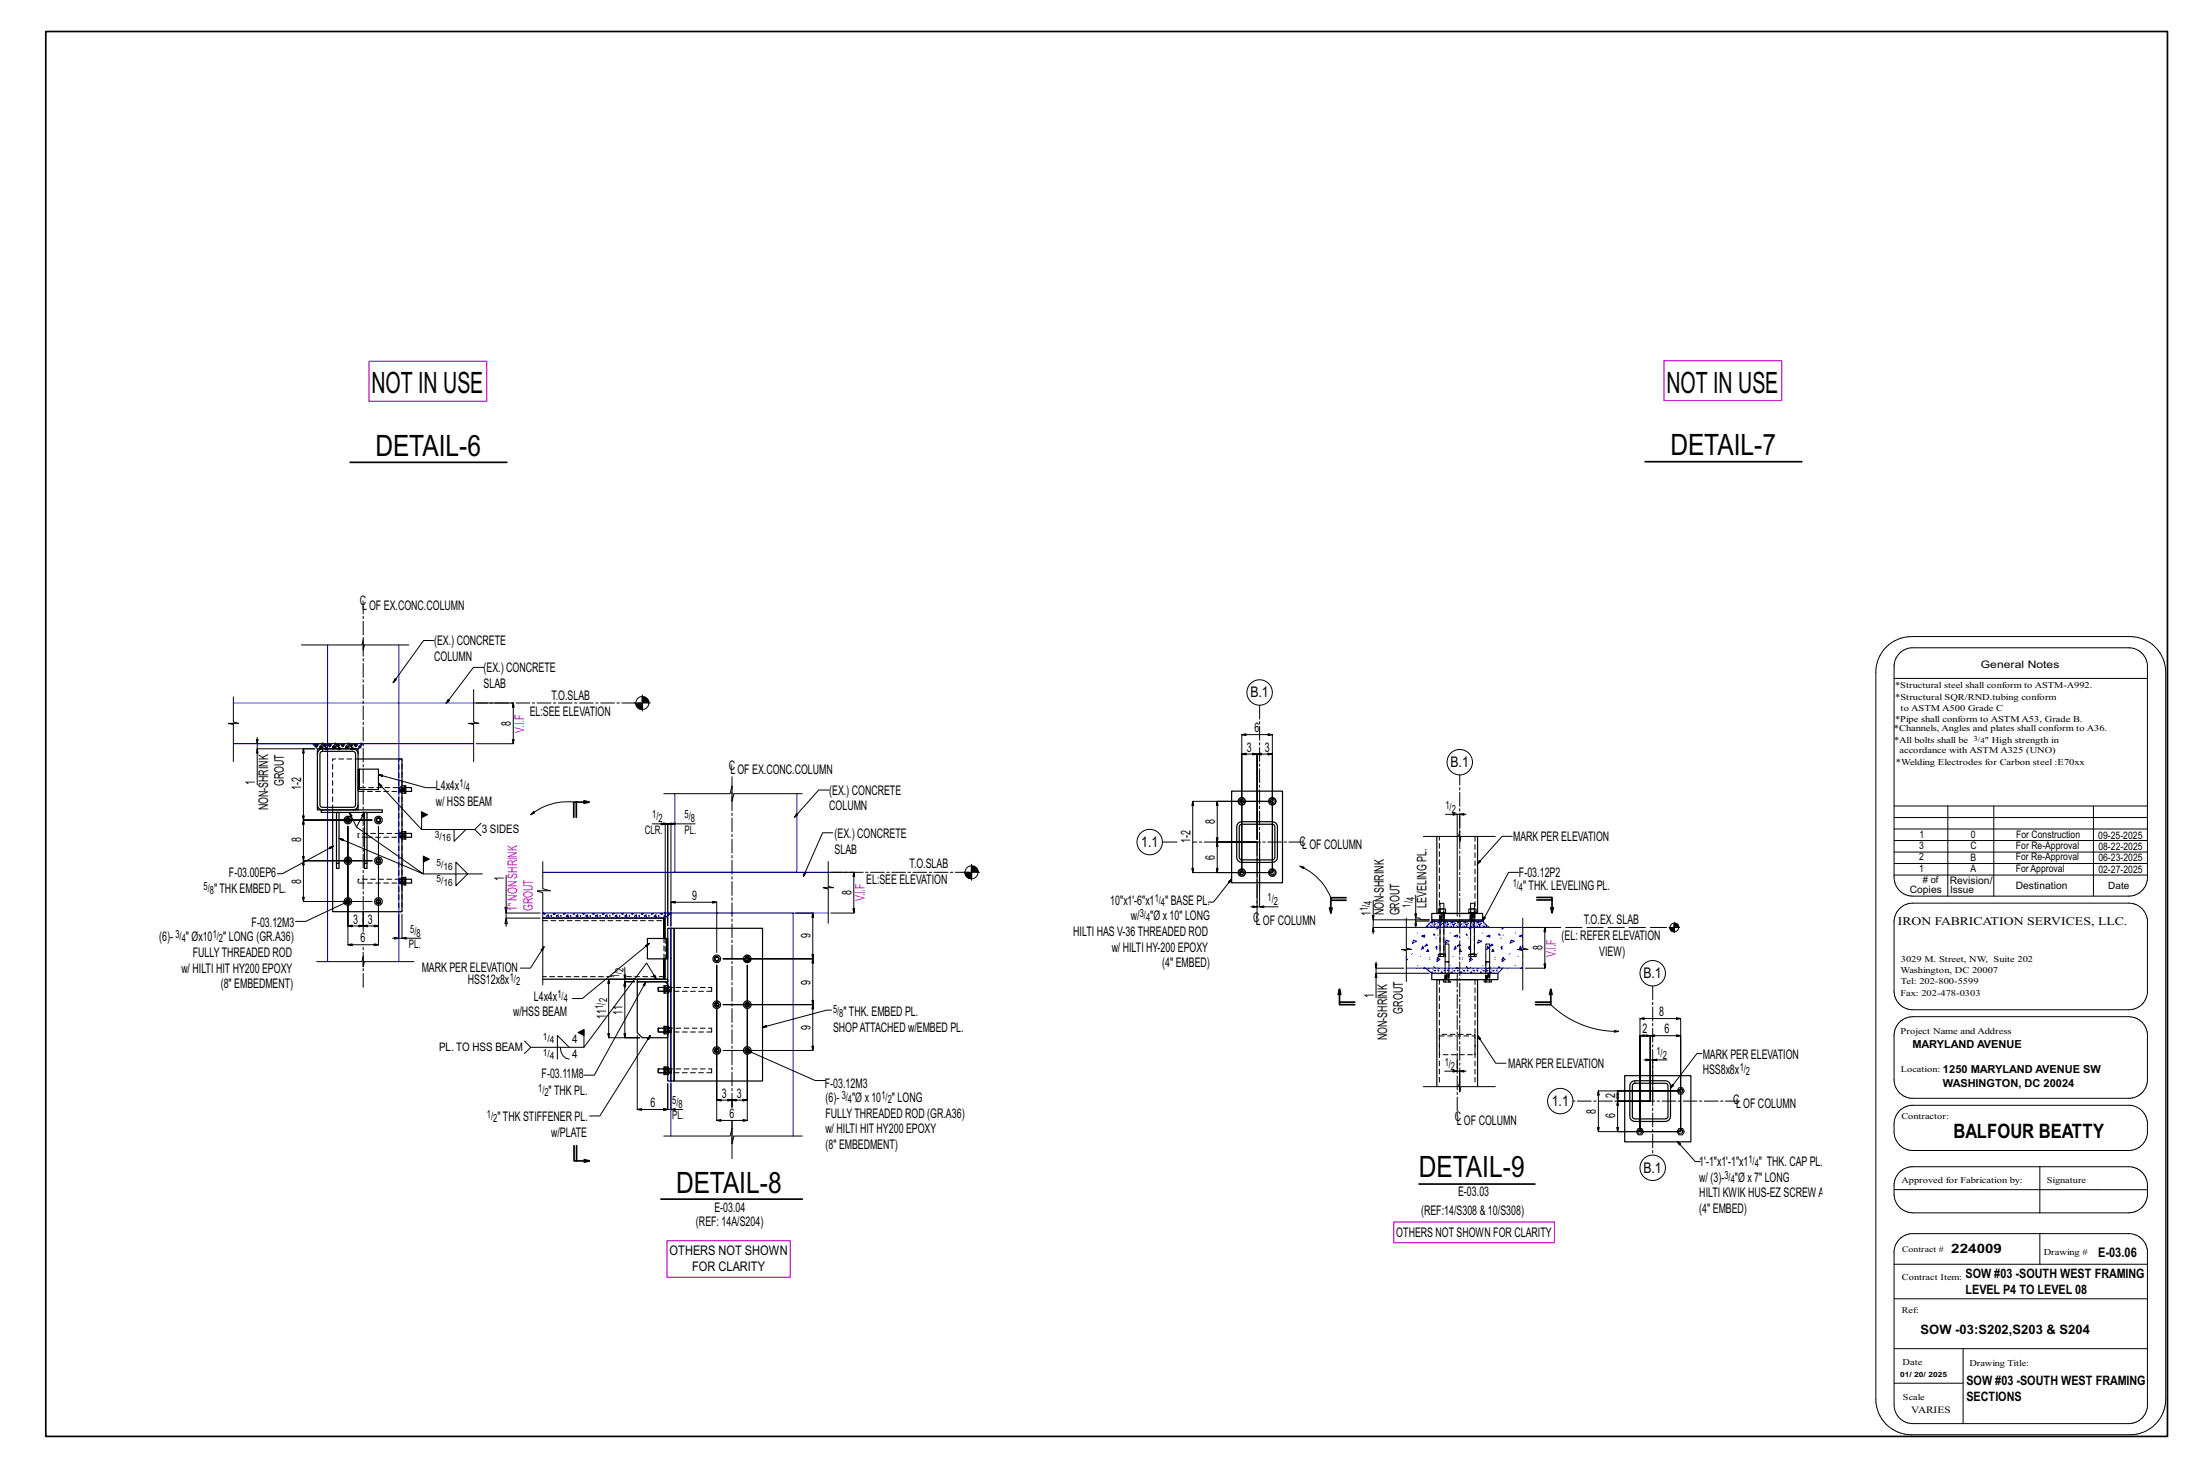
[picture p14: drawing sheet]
<svg xmlns="http://www.w3.org/2000/svg" width="914mm" height="610mm" viewBox="0 0 914 610" stroke-linecap="round" stroke-linejoin="round" font-family="sans-serif">
<defs><g id="words">
<g font-size="12.2">
<text x="154.5" y="163.6">NOT IN USE</text>
<text x="693.3" y="163.3">NOT IN USE</text>
<text x="156.2" y="189.6">DETAIL-6</text>
<text x="694.9" y="189.4">DETAIL-7</text>
<text x="590.3" y="489.3">DETAIL-9</text>
<text x="281.2" y="496">DETAIL-8</text>
</g>
<text font-size="8.3" x="812.7" y="473.4">BALFOUR BEATTY</text>
<g font-size="6.1">
<text x="520.2" y="289.9">B.1</text>
<text x="603.4" y="318.9">B.1</text>
<text x="474.7" y="352.1">1.1</text>
<text x="683.7" y="406.7">B.1</text>
<text x="645.5" y="459.8">1.1</text>
<text x="683.7" y="487.6">B.1</text>
</g>
<g font-size="5.5">
<text x="149.8" y="251.7">C</text>
<text x="150.6" y="253.4">L</text>
<text x="153.5" y="253.4">OF EX.CONC.COLUMN</text>
<text x="180.6" y="268.2">(EX.) CONCRETE</text>
<text x="180.6" y="274.7">COLUMN</text>
<text x="201.2" y="279.5">(EX.) CONCRETE</text>
<text x="201.2" y="286">SLAB</text>
<text x="229.4" y="291.2">T.O.SLAB</text>
<text x="220.4" y="297.8">EL:SEE ELEVATION</text>
<text x="212.5" y="301.8" transform="rotate(-90 212.5 301.8)">8</text>
<text x="521.9" y="304.5">6</text>
<text x="518.8" y="312.6">3</text>
<text x="526.2" y="312.6">3</text>
<text x="303.2" y="320.1">C</text>
<text x="303.8" y="322">LOF EX.CONC.COLUMN</text>
<text x="106" y="326.3" transform="rotate(-90 106 326.3)">1</text>
<text x="118.1" y="326.9" transform="rotate(-90 118.1 326.9)">GROUT</text>
<text x="125.2" y="328.4" transform="rotate(-90 125.2 328.4)">1-2</text>
<text x="181.3" y="328.6">L4x4x</text>
<text x="181.3" y="335.1">w/ HSS BEAM</text>
<text x="345" y="330.4">(EX.) CONCRETE</text>
<text x="111.5" y="337" transform="rotate(-90 111.5 337)">NON-SHRINK</text>
<text x="345" y="336.9">COLUMN</text>
<text x="505.4" y="342.7" transform="rotate(-90 505.4 342.7)">8</text>
<text x="125.2" y="350.3" transform="rotate(-90 125.2 350.3)">8</text>
<text x="347.2" y="348.6">(EX.) CONCRETE</text>
<text x="495.2" y="350.7" transform="rotate(-90 495.2 350.7)">1-2</text>
<text x="540.6" y="351.8">C</text>
<text x="541.8" y="353.2">LOF COLUMN</text>
<text x="629.5" y="349.5">MARK PER ELEVATION</text>
<text x="347.2" y="355.1">SLAB</text>
<text x="505.4" y="357.5" transform="rotate(-90 505.4 357.5)">6</text>
<text x="95.2" y="364.8">F-03.00EP6</text>
<text x="378.4" y="361">T.O.SLAB</text>
<text x="631.9" y="364.7">F-03.12P2</text>
<text x="89" y="371.2">&quot; THK EMBED PL.</text>
<text x="125.2" y="367.4" transform="rotate(-90 125.2 367.4)">8</text>
<text x="209.6" y="366.2" transform="rotate(-90 209.6 366.2)">1</text>
<text x="354.2" y="372" transform="rotate(-90 354.2 372)">8</text>
<text x="360.4" y="367.5">EL:SEE ELEVATION</text>
<text x="633.7" y="370">&quot; THK. LEVELING PL.</text>
<text x="288" y="374.2">9</text>
<text x="461.9" y="376.2">10&quot;x1'-6&quot;x1</text>
<text x="484.7" y="376.2">&quot; BASE PL.</text>
<text x="593.5" y="377.4" transform="rotate(-90 593.5 377.4)">LEVELING PL.</text>
<text x="470.5" y="382.7">w/</text>
<text x="478.5" y="382.7">&quot;Ø x 10&quot; LONG</text>
<text x="521.3" y="383.5">C</text>
<text x="570.3" y="380.9" transform="rotate(-90 570.3 380.9)">1</text>
<text x="575.7" y="380.7" transform="rotate(-90 575.7 380.7)">NON-SHRINK</text>
<text x="582.2" y="380.7" transform="rotate(-90 582.2 380.7)">GROUT</text>
<text x="104.6" y="385.5">F-03.12M3</text>
<text x="146.9" y="384">3</text>
<text x="153.1" y="384">3</text>
<text x="446.5" y="389.2">HILTI HAS V-36 THREADED ROD</text>
<text x="522.5" y="384.8">LOF COLUMN</text>
<text x="658.9" y="384.3">T.O.EX. SLAB</text>
<text x="66.2" y="391.4">(6)-</text>
<text x="77.3" y="391.4">&quot; Øx10</text>
<text x="92.8" y="391.4">&quot; LONG (GR.A36)</text>
<text x="149.9" y="391.9">6</text>
<text x="337.1" y="390.1" transform="rotate(-90 337.1 390.1)">9</text>
<text x="462.5" y="395.8">w/ HILTI HY-200 EPOXY</text>
<text x="641.7" y="395.1" transform="rotate(-90 641.7 395.1)">8</text>
<text x="649.7" y="390.9">(EL: REFER ELEVATION</text>
<text x="80.2" y="397.9">FULLYTHREADED ROD</text>
<text x="665.3" y="397.4">VIEW)</text>
<text x="75.5" y="404.4">w/ HILTI HIT HY200 EPOXY</text>
<text x="175.4" y="404.3">MARK PER ELEVATION</text>
<text x="483.5" y="402.3">(4&quot; EMBED)</text>
<text x="91.8" y="411">(8&quot; EMBEDMENT)</text>
<text x="194.7" y="409.2">HSS12x8x</text>
<text x="337.1" y="409.4" transform="rotate(-90 337.1 409.4)">9</text>
<text x="222.1" y="416.1">L4x4x</text>
<text x="571.5" y="414.9" transform="rotate(-90 571.5 414.9)">1</text>
<text x="213.5" y="422.6">w/HSS BEAM</text>
<text x="252.2" y="423.6" transform="rotate(-90 252.2 423.6)">11</text>
<text x="259" y="421.9" transform="rotate(-90 259 421.9)">11</text>
<text x="350.9" y="422.6">&quot; THK. EMBED PL.</text>
<text x="583.6" y="421.4" transform="rotate(-90 583.6 421.4)">GROUT</text>
<text x="690.2" y="422.6">8</text>
<text x="337.1" y="428.3" transform="rotate(-90 337.1 428.3)">9</text>
<text x="346.5" y="429.1">SHOPATTACHED w/EMBED PL.</text>
<text x="683.4" y="429.7">2</text>
<text x="692.5" y="429.7">6</text>
<text x="577.1" y="432.5" transform="rotate(-90 577.1 432.5)">NON-SHRINK</text>
<text x="627.4" y="444">MARK PER ELEVATION</text>
<text x="708.4" y="440.2">MARK PER ELEVATION</text>
<text x="225.3" y="448.3">F-03.11M8</text>
<text x="708.4" y="446.7">HSS8x8x</text>
<text x="228.2" y="455.4">&quot; THK PL.</text>
<text x="343.1" y="452.3">F-03.12M3</text>
<text x="270.6" y="460.4">6</text>
<text x="300.3" y="456.5">3</text>
<text x="306.5" y="456.5">3</text>
<text x="343.4" y="458.2">(6)-</text>
<text x="354.5" y="458.2">&quot;Ø x 10</text>
<text x="371" y="458.2">&quot; LONG</text>
<text x="672" y="456.8" transform="rotate(-90 672 456.8)">2</text>
<text x="721" y="459.2">C</text>
<text x="722.2" y="460.6">LOF COLUMN</text>
<text x="207" y="466.3">&quot; THK STIFFENER PL.</text>
<text x="303.5" y="464.9">6</text>
<text x="343.4" y="464.7">FULLYTHREADED ROD (GR.A36)</text>
<text x="605.3" y="466.1">C</text>
<text x="606" y="467.6">LOF COLUMN</text>
<text x="664" y="463.1" transform="rotate(-90 664 463.1)">8</text>
<text x="672" y="465.1" transform="rotate(-90 672 465.1)">6</text>
<text x="229.4" y="472.8">w/PLATE</text>
<text x="343.4" y="471.2">w/ HILTI HIT HY200 EPOXY</text>
<text x="343.4" y="477.7">(8&quot; EMBEDMENT)</text>
<text x="706.9" y="484.8">1'-1&quot;x1'-1&quot;x1</text>
<text x="731.7" y="484.8">&quot; THK. CAPPL.</text>
<text x="706.9" y="491.3">w/ (3)-</text>
<text x="721.7" y="491.3">&quot;Ø x 7&quot; LONG</text>
<text x="606.6" y="497.3">E-03.03</text>
<text x="706.9" y="497.9">HILTI KWIK HUS-EZ SCREW ANCHOR</text>
<text x="297.2" y="504">E-03.04</text>
<text x="289.5" y="509.8">(REF: 14A/S204)</text>
<text x="591.2" y="505.1">(REF:14/S308 &amp; 10/S308)</text>
<text x="706.9" y="504.4">(4&quot; EMBED)</text>
<text x="580.9" y="514.3">OTHERS NOT SHOWN FOR CLARITY</text>
<text x="278.6" y="522">OTHERS NOT SHOWN</text>
<text x="872.8" y="522.9">E-03.06</text>
<text x="287.9" y="528.5">FOR CLARITY</text>
</g>
<g font-size="5.5" fill="#f0f">
<text x="218.1" y="304.7" transform="rotate(-90 218.1 304.7)">V.I.F</text>
<text x="359.7" y="374.8" transform="rotate(-90 359.7 374.8)">V.I.F</text>
<text x="215.1" y="378.9" transform="rotate(-90 215.1 378.9)">1&quot; NON SHRINK</text>
<text x="221.6" y="378.9" transform="rotate(-90 221.6 378.9)">GROUT</text>
<text x="647.2" y="398" transform="rotate(-90 647.2 398)">V.I.F</text>
</g>
<g font-size="5.4">
<text x="811.7" y="521.2">224009</text>
<text x="817.7" y="531.5">SOW #03 -SOUTH WEST FRAMING</text>
<text x="817.7" y="538">LEVEL P4 TO LEVEL 08</text>
<text x="799" y="554.6">SOW -03:S202,S203 &amp; S204</text>
<text x="818.1" y="576">SOW #03 -SOUTH WEST FRAMING</text>
<text x="818.1" y="582.6">SECTIONS</text>
</g>
<g font-size="4.9">
<text x="200.4" y="346.5">3 SIDES</text>
<text x="268.3" y="346.6">CLR.</text>
<text x="284.8" y="346.6">PL.</text>
<text x="789.5" y="384.8">IRON FABRICATION SERVICES, LLC.</text>
<text x="170.1" y="394.2">PL.</text>
<text x="182.7" y="437.1">PL. TO HSS BEAM</text>
<text x="238" y="433.5">4</text>
<text x="238" y="440">4</text>
<text x="279.7" y="465.4">PL.</text>
</g>
<g font-size="4.7">
<text x="191.2" y="327.4">1/</text>
<text x="193.8" y="329">4</text>
<text x="271.4" y="340.3">1/</text>
<text x="284.8" y="340.3">5/</text>
<text x="601.3" y="336.4">1/</text>
<text x="603.9" y="338">2</text>
<text x="274" y="342">2</text>
<text x="287.4" y="342">8</text>
<text x="84.7" y="370">5/</text>
<text x="87.3" y="371.6">8</text>
<text x="629.3" y="368.8">1/</text>
<text x="631.9" y="370.4">4</text>
<text x="480.4" y="374.9">1/</text>
<text x="483" y="376.6">4</text>
<text x="527.3" y="374.8">1/</text>
<text x="529.9" y="376.5">2</text>
<text x="570.7" y="376.2" transform="rotate(-90 570.7 376.2)">4</text>
<text x="586.7" y="377.4" transform="rotate(-90 586.7 377.4)">1/</text>
<text x="588.4" y="374.8" transform="rotate(-90 588.4 374.8)">4</text>
<text x="474.2" y="381.5">3/</text>
<text x="476.8" y="383.1">4</text>
<text x="569" y="378.8" transform="rotate(-90 569 378.8)">1/</text>
<text x="170.7" y="387.9">5/</text>
<text x="173.3" y="389.6">8</text>
<text x="73" y="390.2">3/</text>
<text x="75.6" y="391.8">4</text>
<text x="88.5" y="390.2">1/</text>
<text x="91.1" y="391.8">2</text>
<text x="212.1" y="408">1/</text>
<text x="257.7" y="406.6" transform="rotate(-90 257.7 406.6)">1/</text>
<text x="259.4" y="404" transform="rotate(-90 259.4 404)">2</text>
<text x="214.7" y="409.6">2</text>
<text x="231.9" y="414.9">1/</text>
<text x="234.5" y="416.5">4</text>
<text x="251" y="419.5" transform="rotate(-90 251 419.5)">1/</text>
<text x="252.6" y="416.9" transform="rotate(-90 252.6 416.9)">2</text>
<text x="346.5" y="421.4">5/</text>
<text x="349.2" y="423">8</text>
<text x="601" y="443.2">1/</text>
<text x="689.1" y="438.5">1/</text>
<text x="691.7" y="440.2">2</text>
<text x="603.6" y="444.8">2</text>
<text x="723.7" y="445.4">1/</text>
<text x="726.4" y="447.1">2</text>
<text x="223.9" y="454.2">1/</text>
<text x="226.5" y="455.8">2</text>
<text x="279.7" y="459.1">5/</text>
<text x="282.3" y="460.8">8</text>
<text x="350.1" y="456.9">3/</text>
<text x="352.8" y="458.6">4</text>
<text x="366.7" y="456.9">1/</text>
<text x="369.3" y="458.6">2</text>
<text x="202.6" y="465">1/</text>
<text x="205.2" y="466.7">2</text>
<text x="727.4" y="483.6">1/</text>
<text x="730" y="485.2">4</text>
<text x="717.4" y="490.1">3/</text>
<text x="720" y="491.7">4</text>
</g>
<g font-size="4.6">
<text x="795.6" y="436">MARYLAND AVENUE</text>
<text x="808.3" y="446.4">1250 MARYLAND AVENUE SW</text>
<text x="808.3" y="452">WASHINGTON, DC 20024</text>
</g>
<g font-size="4.3">
<text x="824.1" y="277.6">General Notes</text>
<text x="798.4" y="353">3</text>
<text x="798.5" y="348.3">1</text>
<text x="819.8" y="353.1">C</text>
<text x="819.9" y="348.4">0</text>
<text x="838.7" y="353.1">For Re-Approval</text>
<text x="838.8" y="348.4">For Construction</text>
<text x="872.9" y="348.7">09-25-2025</text>
<text x="873" y="353.3">08-22-2025</text>
<text x="798.4" y="357.8">2</text>
<text x="819.8" y="357.9">B</text>
<text x="838.6" y="357.8">For Re-Approval</text>
<text x="873" y="358.1">06-23-2025</text>
<text x="798.4" y="362.6">1</text>
<text x="819.8" y="362.6">A</text>
<text x="838.6" y="362.6">For Approval</text>
<text x="873" y="362.9">02-27-2025</text>
<text x="794.5" y="371.5">Copies</text>
<text x="811.1" y="367.7">Revision/</text>
<text x="838.6" y="369.7">Destination</text>
</g>
<g font-size="4.2">
<text x="180.9" y="348.4">3/</text>
<text x="183.8" y="349.8">16</text>
<text x="181.7" y="360.3">5/</text>
<text x="184.6" y="361.8">16</text>
<text x="181.7" y="366.8">5/</text>
<text x="184.6" y="368.3">16</text>
<text x="811.3" y="371.4">Issue</text>
<text x="877.1" y="369.8">Date</text>
<text x="225.8" y="432.4">1/</text>
<text x="228.7" y="433.9">4</text>
<text x="225.8" y="438.9">1/</text>
<text x="228.7" y="440.4">4</text>
</g>
<text font-size="4" x="795.1" y="587.5">VARIES</text>
<text font-size="3.9" x="799.9" y="367.1"># of</text>
<g font-size="3.7">
<text x="788.4" y="286.2">*Structural steel shall conform to ASTM-A992.</text>
<text x="788.4" y="291.2">*Structural SQR/RND.tubing conform</text>
<text x="790.7" y="295.5">to ASTM A500 Grade C</text>
<text x="787.9" y="304.1">*Channels, Angles and plates shall conform to A36.</text>
<text x="788.4" y="300.2">*Pipe shall conform to ASTM A53, Grade B.</text>
<text x="788" y="308.9">*All bolts shall be</text>
<text x="825.7" y="308.9">&quot; High strength in</text>
<text x="790.2" y="313.2">accordance with ASTM A325 (UNO)</text>
<text x="788.8" y="318">*Welding Electrodes for Carbon steel :E70xx</text>
<text x="790.8" y="399.9">3029 M. Street, NW, Suite 202</text>
<text x="790.7" y="404.6">Washington, DC 20007</text>
<text x="790.7" y="409">Tel: 202-800-5599</text>
<text x="790.7" y="414.2">Fax: 202-478-0303</text>
<text x="790.7" y="430">Project Name and Address</text>
<text x="790.8" y="445.6">Location:</text>
<text x="791" y="465.3">Contractor:</text>
<text x="791" y="491.9">Approved for Fabrication by:</text>
<text x="851.5" y="492">Signature</text>
<text x="850.2" y="522">Drawing #</text>
<text x="791.2" y="532.3">Contract Item:</text>
<text x="791.5" y="567.4">Date</text>
<text x="819.3" y="568.1">Drawing Title:</text>
<text x="791.7" y="582.1">Scale</text>
</g>
<text font-size="3.6" x="791.2" y="545.9">Ref:</text>
<text font-size="3.5" x="791.3" y="520.8">Contract #</text>
<g font-size="3.2">
<text x="821" y="308">3/</text>
<text x="823.9" y="309.1">4</text>
</g>
<text font-size="3" x="790.5" y="572.4">01/ 20/ 2025</text>
</g></defs>
<g fill="none" stroke="#000" stroke-width=".42">
<path d="M125.4 268.2h25.2l.5-2.1v4.2l.5-2.1h18.5M180.5 266.3h-4.3l-12.6 17.6 .7-1.7 .6 .5-1.3 1.2M201.2 277.5h-4.2l-11.4 15 .8-1.6 .5 .4-1.3 1.2M784.7 269.1a15.1 15.1 0 0 1 10.5-4.4h90.9a14.9 14.9 0 0 1 14.9 14.9v302.2a14.9 14.9 0 0 1-14.9 14.8h-90.9a14.7 14.7 0 0 1-14.8-14.8v-302.2a14.7 14.7 0 0 1 4.3-10.5zM790.2 271.6a7.9 7.9 0 0 1 5.6-2.2h89.8a7.8 7.8 0 0 1 7.8 7v88.4a7.7 7.7 0 0 1-7.8 7.8h-89.8a7.8 7.8 0 0 1-7.8-7.8v-87.7a7.6 7.6 0 0 1 2.2-5.5zM97.1 289.8v10.5l2.1 .5h-4.2l2.1 .5v15.4M197 286.8v13.5l2.2 .5h-4.3l2.1 .5v15.4M198.1 292.3h15.4l-.3 1.8h.7l-.4-1.8v17l-.3-1.8h.7l-.4 1.8h-15.4M263.9 292.3h6.7M267.2 289v6.7M788 282.1h105.4M106.6 307.5h.8l-.4 1.8z"/>
<path d="M107 311.4l.4 1.7h-.8zM107 306.6v4.8M107 309.3h29.3M516.6 305.5l1.8 .4v-.8l-1.8 .4h12.7l-1.7 .4v-.8l1.7 .4v57.3v-49.2l-1.7-.4v.7l1.7-.3h-6.3l1.7-.4v.7l-1.7-.3v35.5v-35.5l-1.8-.4v.7l1.8-.3h-6.4l1.8-.4v.7l-1.8-.3v49.2zM107 326.3v-14.9h24h-4.8l-.3 1.7h.7l-.4-1.7v29.6l-.3-1.7h.7l-.4 1.7h28.6h-28.6l-.3 1.8h.7l-.4-1.8v16.9l-.3-1.7h.7l-.4 1.7h28.6h-28.6l-.3 1.8h.7l-.4-1.8v17l-.3-1.8h.7l-.4 1.8h28.6M145.4 337.8l.4 1.8 .7-.4-1.1-1.4 2.9 6.1M151.6 337.8l-1.1 1.4 .6 .3 .5-1.7-3.3 6.1 27.8 19.5-35.1-14.8 1.8 .3-.3 .7-1.5-1M157.4 322.1l1.6 .8 .2-.7-1.8-.1 19.7 5.4h4.3M157.4 325.6l1 1.6 .5-.5-1.5-1.1 18 19.3M175.4 337.6v7.3h22.1l2.6-2.6M222 337.4l.4 .6-1.6 .8zM238.7 333.5a24.3 24.3 0 0 0-17.9 5.3"/>
<path d="M276.1 330h27.6l.8-3.1v6.3l.8-3.2h28.4M344.9 328.5h-4.3l-10.1 11.4 .8-1.6 .6 .5-1.4 1.1M496.2 333.2l.4 1.8h-.8l.4-1.8h33.1h-22.9l-.4 1.8h.8l-.4-1.8v16.9l-.4-1.7h.8l-.4 1.7h16.6h-16.6l-.4 1.8h.8l-.4-1.8v12.7l-.4-1.7h.8l-.4 1.7h22.9h-33.1l.4-1.7h-.8l.4 1.7zM515.8 331.9h1.6l.7 1.3-.7 1.3h-1.6l-.7-1.3zM528.5 331.9h1.6l.7 1.3-.7 1.3h-1.6l-.7-1.3zM601.3 338.6h4.9v42.4M604.5 338.2l1.7 .4-1.7 .4zM606.2 338.6h3.7M607.3 338.6l1.7-.4v.8zM607.3 338.6v6M788 335.2h105.4M788 340h105.4"/>
<path d="M810.3 335.2v37.4M829.4 335.2v37.4M870.9 335.2v37.4M138.7 351.8l-1.7 .5 .3 .7 1.4-1.2-21.2 11.5h-2.1M144.7 343.6v41.4l1.8 .4v-.7l-1.8 .3h6.4l-1.8 .4v-.7l1.8 .3v-5.9v5.9l1.7 .4v-.7l-1.7 .3h6.3l-1.7 .4v-.7l1.7 .3v-41.4v49.2l-1.7-.3v.7l1.7-.4h-12.7l1.8-.3v.7l-1.8-.4zM176.1 356v7.4h24.6M188.9 344.9v4.9l4.9-4.9M189.7 358.5l4.9 4.9-4.9 4.9zM197.5 344.9l2.6 2.6M225.8 358.3v11.3l3.2 .8h-5.4M271.4 342.6h5.3v38.1M275 342.2l1.7 .4-1.7 .4z"/>
<path d="M275.2 342.6h2.6l-1.7-.4v.8l1.7-.4v42.4v-42.4h1.3M276.7 342.6h3.7M277.8 342.6l1.8-.4v.8zM279.1 342.6l1.8-.4v.8zM289.1 342.6h-10v36M344.6 358.2v10.4l2.1 .5h-4.3l2.2 .6v14.2M346.4 346.3h-4.2l-8 18.1 .4-1.7 .7 .3-1.1 1.4M404.2 359.4v6.7M523 350.1v27M524 350.1v27h7.7M592.1 347.8h14.6l.6-2.1v4.2l.5-2.1h14.3M629.2 347.8h-4.3l-10.3 11.6 .8-1.6 .6 .5-1.4 1.1"/>
<path d="M788 349.5h105.4M788 359.1h105.4M788 344.7h105.4M788 354.3h105.4M144.7 374.9l-1.7 .4 .3 .7 1.4-1.1-17.5 8.2h-4.3M210.1 377.3h1l-.5 2.4zM210.6 364.1v15.6h14.1M210.6 379.7v5.6M223.6 370.6l2.2 .6v38.3M331 379.7h7.1l-.3 1.7h.7l-.4-1.7v19l-.3-1.7h.7l-.4 1.7h-37.3h37.3l-.3 1.8h.7l-.4-1.8v19.1l-.3-1.8h.7l-.4 1.8h-37.3h37.3l-.3 1.7h.7l-.4-1.7v19l-.3-1.7h.7l-.4 1.7h-37.3M345.6 362.7h9.6l-.4 1.8h.8l-.4-1.8v17l-.4-1.8h.8l-.4 1.8h-9.6M400.8 362.7h6.7"/>
<path d="M512.4 365.5l-1.4 1.2 .6 .4 .8-1.6-7.6 9.6h-2.1M515.8 361.5h1.6l.7 1.3-.7 1.4h-1.6l-.7-1.4zM520.3 377.1h3.7M521.2 376.7l1.8 .4-1.8 .3zM524 377.1l1.8-.4v.7zM528.5 361.5h1.6l.7 1.3-.7 1.4h-1.6l-.7-1.4zM540.8 360.2l1.7 .4-.3 .6zM540.8 360.2a24 24 0 0 1 12.8 13.1M588.6 380h.7l-.3 1.7zM589 372.3v9.4h1.5l.7 .8h3.4h-23.3v-8M598.3 379.5h3.2v.3h-3.2zM598.3 379.5v-1.5h.8v1.5"/>
<path d="M600.6 379.5v-1.5h-1.5v-2.4h1.6v2.4h.7v1.5M611 379.5h3.2v.3h-3.2zM611 379.5v-1.5h.8v1.5M611.8 378v-2.4h1.6v2.4M611.8 378h1.5v1.5M613.3 378h.8v1.5M631.8 362.8h-4.2l-10.8 20.2 .5-1.7 .7 .3-1.2 1.4M788 363.9h105.4M790.2 377.8a7.9 7.9 0 0 1 5.6-2.2h89.8a7.9 7.9 0 0 1 7.8 7v30.3a7.8 7.8 0 0 1-7.8 7h-89.8a7.8 7.8 0 0 1-7.8-7.8v-28.7a7.8 7.8 0 0 1 2.2-5.6zM131.7 399.9h18.9l.5-2.1v4.2l.5-2.1h20.6M163.3 390.1h3.9M164.2 389.8l1.7 .3-1.7 .4z"/>
<path d="M165.9 380.2v9.9M167.2 390.1l1.8-.3v.7zM167.2 380.2v9.9h7.8M210.6 381.8l.5 2.3h-1zM210.6 381.8h14.1M226.3 393.7l-1.2 1.2 .6 .4 .6-1.6-5.6 8.9h-4.3M270.1 392.3l-1.6 .9 .5 .5 1.1-1.4-27.8 22.9h-4.3M279.1 385v-9.8l1.8 .4v-.8l-1.8 .4h19.1l-1.8 .4v-.8l1.8 .4v20.9M570.9 380.7h.7l-.3 1.8zM571.3 385.7l.3 1.7h-.7zM571.3 382.5v5.8M571.3 385.7h20.6"/>
<path d="M572.5 400v4.7M585.1 381.8v12.5l2.1 .5h-4.3l2.2 .5v12.8M589 383l.3 1.8h-.7zM589 381.7v3.9M589 383h5.6M598.3 396.8h.8v1h-.8zM599.1 383v13.8h1.5v1h.8v-1h-.8l.1-13.8M599.1 397.8h1.5M601.2 399.9h1.6v4.8M602.8 399.9v-7.4h-1.6v12.2M611 396.8h.8v1h-.8zM611.8 383v13.8"/>
<path d="M611.8 396.8h1.5v1h.8v-1h-.8M611.8 397.8h1.5M613.4 383v13.8M618.1 399.9h1.6v4.8M619.7 399.9v-7.4h-1.6v12.2M633.5 381.8v12.5l2.1 .5h-4.2l2.1 .5v16.4M634.8 385.7h7.9l-.4 1.7h.7l-.3-1.7v16.9l-.4-1.8h.7l-.3 1.8h-8.1M694.3 385.7h4.5M696.5 383.4v4.5M259.6 405.4h.7l-.4 1.8zM259.9 408.2l.4 1.8h-.7zM259.9 402.3v4.9h4.1h-10.8l-.4 1.7h.8l-.4-1.7v24.3l-.4-1.7h.8l-.4 1.7h13h-6.3l.4-1.7h-.7l.3 1.7v-23.3l.4 1.8h-.7l.3-1.8h4.1h-4.1"/>
<path d="M259.9 407.2v3.7M268.7 408.2l-1.2 1.4 .7 .4 .5-1.8-21.5 38.9h-4.2M273.1 407.2l-.6-1.7-.6 .4 1.2 1.3-4.1-6.7-26.1 35M298.2 401.4v56.1l1.7 .3v-.7l-1.7 .4h6.3l-1.7 .3v-.7l1.7 .4v2.9v-2.9l1.8 .3v-.7l-1.8 .4h6.4l-1.8 .3v-.7l1.8 .4v-56.1v64.5l-1.8-.4v.8l1.8-.4h-12.7l1.7-.4v.8l-1.7-.4zM572.1 400.8h.7l-.3 1.8zM572.5 404.7l.3 1.8h-.7zM572.5 402.6h11.5M594.6 404.7h-22.1v10.2M617.4 407.4h.8v.9h-.8zM618.1 407.4h1.6M618.2 407.4h1.5v.9h.7v-.9h-.7M618.2 408.3h1.5"/>
<path d="M645.2 417.8a39.6 39.6 0 0 0 28.2 11.1M220.8 435.5l-2.6 2.6M233.1 435.5a4.4 4.4 0 0 0 3.7 4.9M236.8 435.5l-4.9-4.9v9.8M242.9 428.1v7.4h-22.1l-2.6-2.6M265.1 430.5v30.8l1.8 .4v-.7l-1.8 .3h12.7l-1.7 .4v-.7l1.7 .3v-10.7v10.7M270.5 430.6l-1.2 1.2 .6 .4 .6-1.6-21 33.4h-4.2M310.9 436.8l1.4 1.1 .3-.7-1.7-.4 28.2 12.5h4.3M346 420h-2.2l-26.6 7.2 1.6-.8 .2 .7-1.8 .1M614.7 430.6l.6 1.6 .7-.4-1.3-1.2 7.6 11.5h4.2M671.6 428.5l1.8 .4-1.8 .3zM682.3 423.5l1.7 .4v-.7l-1.7 .3h16.9l-1.8 .4v-.7l1.8 .3v47.1v-39.9l-1.8-.4v.7l1.8-.3h-12.7l1.7-.4v.7l-1.7-.3v27.2v-27.2l-1.8-.4v.7l1.8-.3h-4.2l1.7-.4v.7l-1.7-.3v39.9z"/>
<path d="M708 438.1h-2.1l-10.9 14.4 .7-1.6 .6 .4-1.3 1.2M790.2 425a7.9 7.9 0 0 1 5.6-2.2h89.8a7.9 7.9 0 0 1 7.8 7v19.9a7.9 7.9 0 0 1-7.1 7h-91.3a7.9 7.9 0 0 1-7-7.8v-18.3a7.9 7.9 0 0 1 2.2-5.6zM279.1 450.6v10.7h4.9M604.5 445l1.7 .4-1.7 .4zM606.2 440.8v4.6h-5.2M606.2 445.4h3.7M607.3 445.4l1.7-.4v.8zM607.3 445.4v8.6v-4.3l-.6 2.2h-14.6M622.1 451.9h-14.3l-.5 2.1M664.9 453.6l.4 1.8h-.7l.3-1.8h34.3h-26.2l-.4 1.8h.7l-.3-1.8v4.3l-.4-1.8h.7l-.3 1.8h13.5h-13.5l-.4 1.7h.7l-.3-1.7v12.7l-.4-1.8h.7l-.3 1.8h26.2h-34.3l.4-1.8h-.7l.3 1.8zM683.9 440.7h3.7M684.7 440.4l1.8 .3-1.8 .4z"/>
<path d="M686.5 440.7v17.2M687.6 440.7l1.7-.3v.7zM693.5 440.7h-5.9v17.2M698.4 452.3h1.6l.7 1.3-.7 1.4h-1.6l-.7-1.4zM275.2 461.3h3.9M276.1 461l1.7 .3-1.7 .4zM276.1 472.4h27.6l.8-3.2v6.4l.8-3.2h28.4M279.1 461.3l1.8-.3v.7zM304.5 465.9v15.9zM681.5 469.2h1.5l.8 1.4-.8 1.3h-1.5l-.8-1.3zM697.7 474.6l.9 1.5 .6-.5-1.5-1 7.6 8.4h2.1M698.4 469.2h1.6l.7 1.4-.7 1.3h-1.6l-.7-1.3z"/>
<path d="M790.2 461.9l1.9-1.4 2.9-.9h91.3a7.8 7.8 0 0 1 7.1 7v4.8a7.8 7.8 0 0 1-7.8 7h-89.8a7.8 7.8 0 0 1-7.8-7.8v-3.2a7.9 7.9 0 0 1 2.2-5.5zM788 494.7h105.4M790.2 487.4a7.9 7.9 0 0 1 5.6-2.2h89.8a7.8 7.8 0 0 1 7.8 7v4.3a7.8 7.8 0 0 1-7.8 7.8h-89.8a7.9 7.9 0 0 1-7.8-7.8v-3.6a7.6 7.6 0 0 1 2.2-5.5zM848.6 485.2v19.1M790.2 515.3a7.9 7.9 0 0 1 5.6-2.3h89.8a7.8 7.8 0 0 1 7.8 7v65a7.9 7.9 0 0 1-7.8 7h-89.8a7.8 7.8 0 0 1-7.8-7.8v-63.5a7.6 7.6 0 0 1 2.2-5.4zM848.6 513v12.7M788 525.7h105.4M788 540.1h105.4M788 560.8h105.4M788 575.2h28.7M816.7 560.8v31.2"/>
<circle cx="267.2" cy="292.3" r="2.7"/>
<circle cx="524" cy="288" r="5.3"/>
<circle cx="607.3" cy="316.9" r="5.3"/>
<circle cx="516.6" cy="333.2" r=".8"/>
<circle cx="516.6" cy="333.2" r="1.59"/>
<circle cx="529.3" cy="333.2" r=".8"/>
<circle cx="529.3" cy="333.2" r="1.59"/>
<circle cx="478.3" cy="350.1" r="5.3"/>
<circle cx="404.2" cy="362.7" r="2.7"/>
<circle cx="516.6" cy="362.8" r=".8"/>
<circle cx="516.6" cy="362.9" r="1.59"/>
<circle cx="529.3" cy="362.8" r=".8"/>
<circle cx="529.3" cy="362.9" r="1.59"/>
<circle cx="696.5" cy="385.7" r="1.8"/>
<circle cx="687.6" cy="404.7" r="5.3"/>
<circle cx="649.1" cy="457.9" r="5.3"/>
<circle cx="687.6" cy="485.6" r="5.3"/>
</g>
<g fill="none" stroke="#000" stroke-width=".7">
<path d="M19 13.1h882.7v584.2h-882.7zM145.6 192.3h65.2M684.4 192h65.2M264.6 292.7h2.6M264.6 293.1h2.6M264.8 293.5h2.4M265 293.9h2.2M265.4 294.3h1.8M266 294.7h1.2M267.2 291.7h2.6M267.2 290.9h2.2M267.2 291.9h2.7"/>
<path d="M267.2 290.1h1.3M267.2 291.3h2.4M267.2 290.5h1.9M239.8 333.5v6.4M242.9 333l2.1 .5h-6.3v6.4M245 333.5l-2.1 .6M401.5 363.1h2.7M401.6 363.5h2.6M401.7 363.9h2.5M402 364.3h2.2M402.3 364.7h1.9M402.9 365.1h1.3"/>
<path d="M404.2 361.9h2.5M404.2 361.5h2.4M404.2 362.3h2.6M404.2 361.1h2.1M404.2 360.7h1.8M404.2 360.3h1.2M553.6 374.3h6.4M554.2 377.5l-.6 2.1M560 373.3h-6.4v6.3l-.5-2.1M639.3 373.2h6.4v6.3l.5-2.1M639.3 374.2h6.4M645.1 377.4l.6 2.1"/>
<path d="M694.8 385.9h1.7M694.8 386.2h1.7M694.9 386.5h1.6M695.1 386.7h1.4M695.3 387h1.2M695.7 387.3h.8M696.5 384.3h1.3M696.5 385.1h1.8M696.5 384.6h1.5M696.5 384.1h.9M696.5 384.9h1.7M696.5 385.4h1.8"/>
<path d="M556.7 413.5l.6-2.1v6.4h6.3M557.3 416.7h6.3M557.3 411.4l.5 2.1M638.8 416.7h6.4M645.2 411.4l-.6 2.1M645.7 413.5l-.5-2.1v6.4h-6.4M238.8 476.4v6.3h6.4M239.9 476.4v6.3M243 482.2l2.2 .5-2.2 .6M274.9 498.6h58.9M590.3 492.4h48.3"/>
</g>
<path d="M153.5 150.2h49v16.7h-49zM692.2 150h49v16.6h-49zM277.5 515.9h51.3v15.2h-51.3zM579.8 508.2h66.9v8.6h-66.9z" fill="none" stroke="#f0f" stroke-width=".5"/>
<g fill="#000" stroke="#000" stroke-width=".42">
<path d="M143.9 341a.87 .87 0 0 0 .8 .8 .87 .87 0 0 0 .9-.8 .86 .86 0 0 1-.9 .9 .86 .86 0 0 1-.8-.9zM143.9 357.9a.87 .87 0 0 0 .8 .8 .87 .87 0 0 0 .9-.8 .86 .86 0 0 1-.9 .9 .86 .86 0 0 1-.8-.9zM144 340.6a.81 .81 0 0 1 .9-.4 .81 .81 0 0 1 .6 .8 .83 .83 0 0 0-.8-.8 .83 .83 0 0 0-.8 .8zM144 357.5a.81 .81 0 0 1 .9-.4 .81 .81 0 0 1 .6 .8 .83 .83 0 0 0-.8-.8 .83 .83 0 0 0-.8 .8zM156.6 341a.87 .87 0 0 0 .8 .8 .87 .87 0 0 0 .9-.8 .86 .86 0 0 1-.9 .9 .86 .86 0 0 1-.8-.9zM156.6 357.9a.87 .87 0 0 0 .8 .8 .87 .87 0 0 0 .9-.8 .86 .86 0 0 1-.9 .9 .86 .86 0 0 1-.8-.9zM156.7 340.6a.81 .81 0 0 1 .9-.4 .81 .81 0 0 1 .6 .8 .83 .83 0 0 0-.8-.8 .83 .83 0 0 0-.8 .8zM156.7 357.5a.81 .81 0 0 1 .9-.4 .81 .81 0 0 1 .6 .8 .83 .83 0 0 0-.8-.8 .83 .83 0 0 0-.8 .8zM175.4 337.6l2.4 1.2-2.4 1.2zM176.1 356l2.5 1.3-2.5 1.2zM143.9 374.9a.87 .87 0 0 0 .8 .8 .87 .87 0 0 0 .9-.8 .86 .86 0 0 1-.9 .8 .86 .86 0 0 1-.8-.8zM144 374.4a.81 .81 0 0 1 .9-.4 .81 .81 0 0 1 .6 .9 .83 .83 0 0 0-.8-.8 .83 .83 0 0 0-.8 .8z"/>
<path d="M156.6 374.9a.87 .87 0 0 0 .8 .8 .87 .87 0 0 0 .9-.8 .86 .86 0 0 1-.9 .8 .86 .86 0 0 1-.8-.8zM156.7 374.4a.81 .81 0 0 1 .9-.4 .81 .81 0 0 1 .6 .9 .83 .83 0 0 0-.8-.8 .83 .83 0 0 0-.8 .8zM297.3 398.7a.87 .87 0 0 0 .9 .8 .87 .87 0 0 0 .8-.8 .86 .86 0 0 1-.8 .9 .86 .86 0 0 1-.9-.9zM297.7 398a.8 .8 0 0 1 .9 0 .8 .8 0 0 1 .4 .7 .83 .83 0 0 0-.9-.8 .83 .83 0 0 0-.8 .8zM310 398.7a.87 .87 0 0 0 .9 .8 .87 .87 0 0 0 .8-.8 .86 .86 0 0 1-.8 .9 .86 .86 0 0 1-.9-.9zM310.4 398a.8 .8 0 0 1 .9 0 .8 .8 0 0 1 .4 .7 .83 .83 0 0 0-.9-.8 .83 .83 0 0 0-.8 .8zM297.3 417.8a.87 .87 0 0 0 .9 .8 .87 .87 0 0 0 .8-.8 .86 .86 0 0 1-.8 .8 .86 .86 0 0 1-.9-.8zM297.7 417a.8 .8 0 0 1 .9 0 .8 .8 0 0 1 .4 .8 .83 .83 0 0 0-.9-.8 .83 .83 0 0 0-.8 .8zM310 417.8a.87 .87 0 0 0 .9 .8 .87 .87 0 0 0 .8-.8 .86 .86 0 0 1-.8 .8 .86 .86 0 0 1-.9-.8zM310.4 417a.8 .8 0 0 1 .9 0 .8 .8 0 0 1 .4 .8 .83 .83 0 0 0-.9-.8 .83 .83 0 0 0-.8 .8zM240.5 429.4l2.4-1.3v2.5zM297.3 436.8a.87 .87 0 0 0 .9 .8 .87 .87 0 0 0 .8-.8 .86 .86 0 0 1-.8 .9 .86 .86 0 0 1-.9-.9z"/>
<path d="M297.7 436.1a.8 .8 0 0 1 .9 0 .8 .8 0 0 1 .4 .7 .83 .83 0 0 0-.9-.8 .83 .83 0 0 0-.8 .8zM310 436.8a.87 .87 0 0 0 .9 .8 .87 .87 0 0 0 .8-.8 .86 .86 0 0 1-.8 .9 .86 .86 0 0 1-.9-.9zM310.4 436.1a.8 .8 0 0 1 .9 0 .8 .8 0 0 1 .4 .7 .83 .83 0 0 0-.9-.8 .83 .83 0 0 0-.8 .8z"/>
</g>
<g fill="none" stroke="#000" stroke-width=".5">
<path d="M132 311.4h17M133.4 312.7l.8-.3h12.7l.9 .7 .1 21.6-.6 .9-13.1 .1-1-.6-.1-21.6zM134.2 311.4h-2.2v2.1M146.9 311.4h2.1v23.3a2.12 2.12 0 0 1-2.1 2.1h-12.7a2.12 2.12 0 0 1-2.2-2.1v-21.2a2.12 2.12 0 0 1 2.2-2.1h12.7a2.12 2.12 0 0 1 2.1 2.1M149 319.8h.5v8.5h-.5zM149 315.6h18.2v63.5h-28.8v-41.3M149.5 319.8h7.9v8.5h-7.9M132 334.7v2.1h2.2M133.6 336.8h25.4v1h-25.4zM140 337.8h1v21.2h-1zM149 334.7v2.1h-2.1M149.5 327.5h.5"/>
<path d="M151.6 337.8h1.1v21.2h-1.1zM167.2 327.5h1.3M167.2 329.1h1.3M167.2 329.8h1.3M167.2 326.8h1.3M168.5 326.7h.3v3.2h-.3zM168.8 327.5h2.4v1.6h-2.4M512.4 329h21.1v38.1h-21.1zM140 359v2.1h1v-2.1M151.6 359v2.1h1.1v-2.1M167.2 348.1h1.3M167.2 346.6h1.3"/>
<path d="M167.2 348.9h1.3M167.2 345.8h1.3M168.5 345.8h.3v3.1h-.3zM168.8 346.6h2.4v1.5h-2.4M515.1 342.3l1.5-.6h12.7a2.12 2.12 0 0 1 2.1 2.1v12.7a2.12 2.12 0 0 1-2.1 2.1h-12.7a2.12 2.12 0 0 1-2.1-2.1v-12.7zM515.9 343.1l.7-.4h12.7l.8 .4 .3 .7v12.7l-.3 .7-.8 .4h-12.7l-.7-.4-.4-.7v-12.7zM597.8 347.8v32h16.9v-32M167.2 367.2h1.3M167.2 365.6h1.3M167.2 367.9h1.3M167.2 364.9h1.3M168.5 364.8h.3v3.2h-.3z"/>
<path d="M168.8 365.6h2.4v1.6h-2.4M595.6 379.8h21.2v2.7h-21.2zM276.7 398.7v8.5h-.5v-8.5v8.5h-50.4M276.7 381.8h-50.9h50.4v8.4v-8.4h.5v8.4M277.3 390.2h.5v8.5h-.5zM277.3 390.2h-8v8.5h8M279.1 386h1.3v63.5h-1.3zM279.1 386h-1.3v63.5h1.3M280.4 386h36.8v63.5h-36.8zM595.6 382.5v.5h21.2M595.6 383h21.2M616.8 382.5v.5"/>
<path d="M265.1 407.2h12.7v1h-12.7zM276.2 410.6h-2.4v1.6h2.4M276.2 409.8h.4v3.2h-.4zM276.6 409.9h1.2v-.6l-1.1-1.1h-11.6v21.2l2.1 2.1h10.6v-1.6h-1.2M276.6 410.6h1.2M276.6 412.2h1.2M276.6 412.9h1.2v13.9h-1.2M595.6 404.7h27.6v2.7h-27.6zM276.2 427.6h-2.4v1.5h2.4M276.2 426.8h.4v3.1h-.4zM276.6 427.6h1.2M276.6 429.1h1.2"/>
<path d="M276.2 444.5h-2.4v1.6h2.4M276.2 443.7h.4v3.2h-.4zM276.6 444.5h1.2M276.6 446h1.2M276.6 446.8h1.2M276.6 443.8h1.2M597.8 451.9v-44.5h16.9v44.5M675.9 447.3h27.5v27.5h-27.5zM678.6 450l1.5-.6h12.7a2.12 2.12 0 0 1 2.2 2.1v12.7a2.12 2.12 0 0 1-2.2 2.1h-12.7a2.12 2.12 0 0 1-2.1-2.1v-12.7zM679.4 450.8l.7-.3h12.7l.8 .3 .3 .7v12.7l-.3 .8-.8 .3h-12.7l-.7-.3-.3-.8v-12.7z"/>
<circle cx="144.7" cy="357.9" r="1.59"/>
<circle cx="144.7" cy="341" r="1.59"/>
<circle cx="144.7" cy="341" r=".79"/>
<circle cx="144.7" cy="357.9" r=".79"/>
<circle cx="144.7" cy="357.9" r=".86"/>
<circle cx="144.7" cy="341" r=".86"/>
<circle cx="157.4" cy="357.9" r="1.59"/>
<circle cx="157.4" cy="341" r="1.59"/>
<circle cx="157.4" cy="341" r=".79"/>
<circle cx="157.4" cy="357.9" r=".79"/>
<circle cx="157.4" cy="341" r=".86"/>
<circle cx="157.4" cy="357.9" r=".86"/>
<circle cx="144.7" cy="374.9" r="1.59"/>
<circle cx="144.7" cy="374.9" r=".79"/>
<circle cx="144.7" cy="374.9" r=".86"/>
<circle cx="157.4" cy="374.9" r="1.59"/>
<circle cx="157.4" cy="374.9" r=".79"/>
<circle cx="157.4" cy="374.9" r=".86"/>
<circle cx="298.2" cy="398.7" r=".86"/>
<circle cx="298.2" cy="398.7" r="1.59"/>
<circle cx="298.2" cy="398.7" r=".79"/>
<circle cx="310.9" cy="398.7" r=".86"/>
<circle cx="310.9" cy="398.7" r="1.59"/>
<circle cx="310.9" cy="398.7" r=".79"/>
<circle cx="298.2" cy="417.8" r=".86"/>
<circle cx="298.2" cy="417.8" r="1.59"/>
<circle cx="298.2" cy="417.8" r=".79"/>
<circle cx="310.9" cy="417.8" r=".86"/>
<circle cx="310.9" cy="417.8" r="1.59"/>
<circle cx="310.9" cy="417.8" r=".79"/>
<circle cx="298.2" cy="436.8" r=".86"/>
<circle cx="298.2" cy="436.8" r="1.59"/>
<circle cx="298.2" cy="436.8" r=".79"/>
<circle cx="310.9" cy="436.8" r=".86"/>
<circle cx="310.9" cy="436.8" r="1.59"/>
<circle cx="310.9" cy="436.8" r=".79"/>
</g>
<g fill="none" stroke="#00f" stroke-width=".45">
<path d="M136.3 268.2v131.7M165.9 268.2v131.7M97.1 292.3h99.9M97.1 309.3h99.9M129.9 309.3l2.1 2.1M151.1 309.3l-2.1 2.1M280.7 330v32.7h50.8v-32.7M225.8 362.7h118.8M226.4 379.9l.4 .1-.5 .3zM230.5 379.9l.4 .1-.5 .3zM234.6 379.9l.3 .1-.5 .3zM238.6 379.9l.4 .1-.5 .3z"/>
<path d="M242.7 379.9l.4 .1-.5 .3zM246.8 379.9l.3 .1-.5 .3zM250.8 379.9l.4 .1-.5 .3zM254.9 379.9l.4 .1-.5 .3zM258.9 379.9l.4 .1-.5 .3zM263 379.9l.4 .1-.5 .3zM267.1 379.9l.4 .1-.6 .3zM271.1 379.9l.4 .1-.5 .3zM275.2 379.9l.4 .1-.5 .3zM344.6 379.7h-118.8h53.3l-2.4 2.1M226.2 381.7h.1M226.3 381.6h.1"/>
<path d="M227.6 380.7l-.1 .4zM228.1 380.4l-.3 .3zM228.2 381.1l.1 .2h-.2zM229.2 380.8l.2 .3zM230.2 381.7h.1M230.4 381.6h.1M231.6 380.7l-.1 .4zM231.9 380.7l.4-.2zM232.3 381.1l.1 .2h-.3zM233.3 380.8l.1 .3zM234.3 381.7h.1M234.4 381.6h.1"/>
<path d="M235.7 380.7l-.1 .4zM236 380.7l.3-.2zM236.3 381.1l.2 .2h-.3zM237.4 380.8l.1 .3zM238.4 381.7h.1M238.5 381.6h.1M239.8 380.7l-.2 .4zM240 380.7l.4-.2zM240.4 381.1l.1 .2h-.2zM241.4 380.8l.1 .3zM242.4 381.7h.1M242.6 381.6h.1"/>
<path d="M243.8 380.7l-.1 .4zM244.1 380.7l.4-.2zM244.5 381.1l.1 .2h-.3zM245.5 380.8l.1 .3zM246.5 381.7h.1M246.6 381.6h.1M247.9 380.7l-.1 .4zM248.4 380.4l-.2 .3zM248.5 381.1l.2 .2h-.3zM249.5 380.8l.2 .3zM250.6 381.7h.1M250.7 381.6h.1"/>
<path d="M252 380.7l-.2 .4zM252.2 380.7l.4-.2zM252.6 381.1l.1 .2h-.2zM253.6 380.8l.1 .3zM254.6 381.7h.1M254.7 381.6h.1M256 380.7l-.1 .4zM256.3 380.7l.4-.2zM256.7 381.1l.1 .2h-.3zM257.7 380.8l.1 .3zM258.7 381.7h.1M258.8 381.6h.1"/>
<path d="M260.1 380.7l-.1 .4zM260.3 380.7l.4-.2zM260.7 381.1l.2 .2h-.3zM261.7 380.8l.2 .3zM262.7 381.7h.1M262.9 381.6h.1M264.2 380.7l-.2 .4zM264.4 380.7l.4-.2zM264.8 381.1l.1 .2h-.2zM265.8 380.8l.1 .3zM266.8 381.7h.1M266.9 381.6h.1"/>
<path d="M268.2 380.7l-.1 .4zM268.5 380.7l.4-.2zM268.9 381.1l.1 .2h-.3zM269.9 380.8l.1 .3zM270.9 381.7h.1M271 381.6h.1M272.3 380.7l-.1 .4zM272.5 380.7l.4-.2zM272.9 381.1l.1 .2h-.2zM273.9 380.8l.2 .3zM274.9 381.7h.1M275.1 381.6h.1"/>
<path d="M276.3 380.7l-.1 .4zM276.6 380.7l.4-.2zM277 381.1l.1 .2h-.2zM585.1 385.7h48.6M585.1 398.8l.4 .2-.4 .3M585.1 398.6h.1M585.1 385.7h.1M587.2 396.9h.1M587.6 396.4h.1M588 390.9l1.3 .5-1.7 .8zM589.7 388h.1M591 397.7h.1"/>
<path d="M591.4 389.2l1.3-.4v.9zM591.8 393.5l.5 .8-.9 .4zM593.5 392.6l.5 .5-1.3 .4zM593.8 385h.1M593.9 385.4h.1M594 394.8l.4 .8h-.9zM594.1 385.1h.1M594.3 384.4h.1M594.3 384.4l-.2 .1M594.8 385.7h.1M594.8 399h.1M594.8 398.1h.1"/>
<path d="M595.1 384.9h.1M595.4 384.2h.1M595.5 385.2l.2-.1zM595.6 383.3l-.1 .3zM595.6 383l-2.6 2.7M596 383.6h.1M596 383.2l-.3 .1M596.2 384.4h.1M596.2 384.3h.1M596.5 388.4l.4 .4h-.4zM596.5 385h.1M596.7 385.4h.1"/>
<path d="M596.7 383.4h.1M596.8 385.1h.1M596.8 384.3l-.1 .3zM596.8 384.3l-.1 .1M596.8 384.3h.1M597.3 390.1h.1M597.3 384h.1M597.3 393.9l.5-.4v1.2zM597.4 383.9h.1M597.4 383v.1M597.5 385.7h.1M597.5 383l-.1 .1"/>
<path d="M597.8 384.9h.1M598 385.7l-.2 .6 .9-.6M598.1 384.2h.1M598.2 388.8h.1M598.2 398.6l.8 .4-1.2 .8zM598.2 398.1l.4 .5-.8 .4zM598.2 385.2l.2-.1zM598.3 383.3l-.1 .3zM598.6 383.2l-.2 .1zM598.7 383.6h.1M598.9 384.4h.1M598.9 384.3h.1"/>
<path d="M599.2 385h.1M599.4 385.4h.1M599.4 383.4h.1M599.5 385.1h.1M599.5 384.3v.3zM599.5 384.3v.1M599.5 384.3h.1M600 384h.1M600.1 383.9h.1M600.2 383l-.1 .1M600.2 385.7h.2M600.6 384.9h.1"/>
<path d="M600.7 396.9h.1M600.8 384.2h.1M600.9 385.2l.3-.1zM601 383.3l-.1 .3zM601.1 396.4h.1M601.2 383.3l.2-.1zM601.4 383.6h.1M601.6 384.4h.1M601.6 384.3h.1M601.6 390.9l1.2 .5-1.6 .8zM601.9 385h.1M602.1 385.4h.1"/>
<path d="M602.1 383.4h.1M602.2 385.1h.1M602.3 384.3l-.1 .3zM602.3 384.3l-.1 .1M602.3 384.3h.1M602.8 384h.1M602.8 383.9h.1M602.9 383l-.1 .1M602.9 385.7h.2M603.2 388h.1M603.3 384.9h.1M603.5 384.2h.1"/>
<path d="M603.6 385.2l.3-.1zM603.7 383.3l-.1 .3zM603.9 383.3l.2-.1zM604.1 383.6h.1M604.3 384.4h.1M604.3 384.3h.1M604.5 397.7h.1M604.6 385h.1M604.8 385.4h.1M604.8 383.4h.1M605 385.1h.1M605 384.3l-.1 .3z"/>
<path d="M605 384.3h.1M605 389.2l1.2-.4v.9zM605.4 393.5l.4 .8-.8 .4zM605.5 384h.1M605.5 383.9h.1M605.6 383v.1M605.6 385.7h.2M606 384.9h.1M606.2 384.2h.1M606.2 393.5l.9-.9 .4 .5zM606.3 385.2l.3-.1zM606.4 383.3l-.1 .3z"/>
<path d="M606.6 383.3l.2-.1zM606.8 383.6h.1M607 384.4h.1M607 384.3h.1M607.3 385v.1M607.3 385.1h.1M607.5 385.4h.1M607.5 383.4h.1M607.5 394.8l.4 .8h-.8zM607.7 385.1h.1M607.7 384.3l-.1 .3zM607.7 384.3h.1"/>
<path d="M608.2 384h.1M608.3 383.9h.1M608.3 383v.1M608.3 385.7h.2M608.3 399h.1M608.3 398.1h.1M608.7 384.9h.1M608.9 384.2h.1M609 385.2l.3-.1zM609.1 383.3l-.1 .3zM609.3 383.3l.2-.1zM609.5 383.6h.1"/>
<path d="M609.7 384.4h.1M609.7 384.3h.1M610 388.4l.5 .4h-.5zM610 385v.1M610 385.1h.1M610.2 385.4h.1M610.2 383.4h.1M610.4 385.1h.1M610.4 384.3l-.1 .3zM610.4 384.3h.1M610.9 390.1h.1M610.9 384h.1"/>
<path d="M610.9 393.9l.4-.4v1.2zM611 383.9h.1M611 383v.1M611 385.7h.2M611.4 384.9h.1M611.5 385.7l-.2 .6 .9-.6M611.6 384.2h.1M611.7 388.8h.1M611.7 398.6l.9 .4-1.3 .8zM611.7 398.1l.5 .5-.9 .4zM611.7 385.2l.3-.1zM611.8 383.3l-.1 .3z"/>
<path d="M612 383.3l.2-.1zM612.2 383.6h.1M612.4 384.4h.1M612.4 384.3h.1M612.8 385v.1M612.8 385.1h.1M612.9 385.4h.1M612.9 383.4h.1M613.1 385.1h.1M613.1 384.3l-.1 .3zM613.1 384.3h.1M613.6 384h.1"/>
<path d="M613.7 383.9h.1M613.7 383v.1M613.7 385.7h.2M613.8 383l-.1 .1M614.1 384.9h.1M614.2 396.9h.1M614.4 384.2h.1M614.4 385.2l.3-.1zM614.5 383.3l-.1 .3zM614.7 396.4h.1M614.9 383.2l-.2 .1zM615 383.6h.1"/>
<path d="M615.1 384.4h.1M615.1 384.3h.1M615.1 390.9l1.3 .5-1.7 .8zM615.5 385v.1M615.5 385.1h.1M615.6 385.4h.1M615.6 383.4h.1M615.8 385.1h.1M615.8 384.3l-.1 .3zM615.8 384.3h.1M616.3 384h.1M616.4 383.9h.1"/>
<path d="M616.4 383v.1M616.4 385.7h.2M616.5 383l-.1 .1M616.8 388h.1M616.8 383l2.5 2.7M616.8 384.9h.1M617.1 384.2h.1M617.2 385.2l.2-.1zM617.2 383.4l.1 .1M617.8 384.4h.1M617.8 384.3h.1M618.1 397.7h.1"/>
<path d="M618.2 385h.1M618.3 385.4h.1M618.5 385.1h.1M618.5 389.2l1.3-.4v.9zM618.9 393.5l.5 .8-.9 .4zM619.4 385.6l-.3 .1M619.8 393.5l.8-.9 .4 .5zM621 394.8l.5 .8h-.9zM621.9 399h.1M621.9 398.1h.1M623.6 388.4l.4 .4h-.4zM624.4 390.1h.1"/>
<path d="M624.4 393.9l.5-.4v1.2zM625.1 385.7l-.2 .6 .9-.6M625.3 388.8h.1M625.3 398.6l.8 .4-1.2 .8zM625.3 398.1l.4 .5-.8 .4zM627.8 396.9h.1M628.2 396.4h.1M628.7 390.9l1.2 .5-1.7 .8zM630.3 388h.1M631.6 397.7h.1M632.1 389.2l1.2-.4v.9zM632.5 393.5l.4 .8-.8 .4z"/>
<path d="M633.5 393.3v.1M585.1 402.6h48.4M589.7 401.5h.1M592 402.6l.7-.2v.2M593 402.6l2.6 2.1M594.1 403.4h.1M594.6 402.6h.1M594.6 403.5h.1M595.6 404.1l.4 .2-.5 .2zM596.1 403.3h.1M596.5 401.9l.4 .5h-.4zM596.7 403.6l.3-.1v.3z"/>
<path d="M597.3 404.7h.1M597.3 404.7h-.1M598.2 402.4h.1M598.2 403.4h.1M598.4 403.9h.1M598.6 402.6h.2M598.7 403.5h.1M599.7 404.1l.4 .2-.5 .2zM600.2 403.3h.1M600.7 403.6l.4-.1v.3zM601.4 404.7h.1M601.4 404.7h-.1"/>
<path d="M602.3 403.4h.1M602.5 403.9h.1M602.7 402.6h.2M602.8 403.5h.1M603.2 401.5h.1M603.8 404.1l.4 .2-.6 .2zM604.3 403.3h.1M604.8 403.6l.4-.1v.3zM605.4 404.7h.1M605.6 402.6l.6-.2v.2M606.3 403.4h.1M606.6 403.9h.1"/>
<path d="M606.7 402.6h.2M606.8 403.5h.1M607.8 404.1l.4 .2-.5 .2zM608.3 403.3h.1M608.9 403.6l.3-.1v.3zM609.5 404.7h.1M609.5 404.7h-.1M610 401.9l.5 .5h-.5zM610.4 403.4h.1M610.6 403.9h.1M610.8 402.6h.2M610.9 403.5h.1"/>
<path d="M611.7 402.4h.1M611.9 404.1l.4 .2-.5 .2zM612.4 403.3h.1M612.9 403.6l.4-.1v.3zM613.6 404.7h.1M613.6 404.7h-.1M614.4 403.4h.1M614.7 403.9h.1M614.9 402.6h.2M614.9 403.5h.1M616 404.1l.3 .2-.5 .2zM616.5 403.3h.1"/>
<path d="M616.8 401.5h.1M617 403.6l.4-.1v.3zM617.6 404.7h.1M618.5 403.4h.1M618.8 403.9h.1M618.9 402.6l.9-.2v.2M619 403.5h.1M620 404.1l.4 .2-.5 .2zM620.5 403.3h.1M621 403.6l.4-.1v.3zM621.7 404.7h.1M621.7 404.7h-.1"/>
<path d="M622.6 403.4h.1M622.8 403.9h.1M623 402.6h.2M623.1 403.5h.1M623.6 401.9l.4 .5h-.4zM624.6 403.3h.1M625.3 402.4h.1M625.3 402.6l-2.1 2.1M630.3 401.5h.1M632.6 402.6l.7-.2v.2M279.1 472.4v-92.7h50.8v92.7"/>
</g>
<g fill="none" stroke="#000" stroke-width=".42" stroke-dasharray="2 1.4">
<path d="M134.2 312.4v-1M147.9 315.6h1.1M165.9 315.6h1.3v63.5h-1.3zM138.4 337.8v-1M138.4 336.8v-21.2h9.5M149 329.1v-1.6h.5M150 327.5h17.2M165.9 327.9v-.6l1.3 .1M165.9 327.4h1.3v.2M165.9 327.6h1.3v.3M165.9 327.9h1.3v.4h-1.3zM166.9 327.5v-.7h.3"/>
<path d="M166.9 327.4h1.6M166.9 327.6h1.9M166.9 327.9h1.9M167.2 327.5h1.6M167.2 329.1h-.3v-1.6h.3M167.2 329.8h-.3v-.7M167.2 328.3h1.6M167.2 328.3v.4h-1.3v-.4M167.2 328.7v.3h-1.3v-.3M167.2 329.2h-1.3v-.2M167.2 329v.2M167.2 329.2h-1.3"/>
<path d="M168.5 329.1h-19.5M168.5 327.4h.3M168.8 329.1h-.3M168.8 329.2h-1.9M168.8 329.1h-1.9M168.8 328.7h-1.9M143.7 341a.99 .99 0 0 1 1.6-.8 .99 .99 0 0 1-.2 1.7M143.7 357.9a.99 .99 0 0 1 1.6-.8 .99 .99 0 0 1-.2 1.8M145.1 341.9h-.7l-.7-.9M145.1 358.9h-.7l-.7-1M149 348.1v-1.5h18.2M152.7 348.1h-3.7"/>
<path d="M156.4 341a.99 .99 0 0 1 1.6-.8 .99 .99 0 0 1-.2 1.7M156.4 357.9a.99 .99 0 0 1 1.6-.8 .99 .99 0 0 1-.2 1.8M157.8 341.9h-.7l-.7-.9M157.8 358.9h-.7l-.7-1M165.9 347v-.6h1.3M165.9 346.4h1.3v.3M165.9 346.7h1.3v.3M165.9 347h1.3v.4h-1.3zM166.9 346.6v-.8h.3M166.9 346.5h1.6M166.9 346.6h1.9M166.9 346.9h1.9"/>
<path d="M167.2 346.6h1.6M167.2 348.1h-.3v-1.5h.3M167.2 348.9h-.3v-.8M167.2 347.4h1.6M167.2 347.4v.3h-1.3v-.3M167.2 347.7v.4h-1.3v-.4M167.2 348.3h-1.3v-.2M167.2 348.1v.2M167.2 348.3h-1.3M168.5 348.1h-15.8M168.5 346.5h.3M168.8 348.1h-.3"/>
<path d="M168.8 348.2h-1.9M168.8 348.1h-1.9M168.8 347.8h-1.9M516.6 358.6v-1M613.6 347.8v32M143.7 374.9a.99 .99 0 0 1 1.6-.9 .99 .99 0 0 1-.2 1.8M145.1 375.8h-.7l-.7-.9M149 367.2v-1.6h18.2M156.4 374.9a.99 .99 0 0 1 1.6-.9 .99 .99 0 0 1-.2 1.8M157.8 375.8h-.7l-.7-.9M165.9 366v-.6l1.3 .1M165.9 365.5h1.3v.2"/>
<path d="M165.9 365.7h1.3v.3M165.9 366h1.3v.4h-1.3zM166.9 365.6v-.7h.3M166.9 365.5h1.6M166.9 365.7h1.9M166.9 366h1.9M167.2 365.6h1.6M167.2 367.2h-.3v-1.6h.3M167.2 367.9h-.3v-.7M167.2 366.4h1.6M167.2 366.4v.4h-1.3v-.4M167.2 366.8v.3h-1.3v-.3"/>
<path d="M167.2 367.3h-1.3v-.2M167.2 367.1v.2M167.2 367.3h-1.3M168.5 367.2h-19.5M168.5 365.5h.3M168.8 367.2h-.3M168.8 367.3h-1.9M168.8 367.2h-1.9M168.8 366.8h-1.9M598.3 379.5h.8v-1.5M598.8 379.8v-32M598.9 379.8h1"/>
<path d="M598.9 379.8h.3M599.1 378h1.6M599.1 379.5h1.5v-1.5M599.3 379.8h.2M599.9 379.8v2.7h-.4v-2.7M599.9 379.8h.4M600.3 379.8v2.7h-.4M600.3 379.8h.3M600.6 379.8v2.7h-.3M600.6 379.8h.2M600.6 379.5h.8M600.8 379.8v2.7h-.2"/>
<path d="M600.8 379.8h.1M600.9 379.8l-.1 2.7M611 379.5h.8v-1.5M611.6 379.8h1M611.8 379.8h1.6v17h-1.6zM611.8 378h1.6M611.8 379.5h1.5v-1.5M612.6 379.8v2.7h-.4v-2.7M612.6 379.8h.4M613 379.8v2.7h-.4M613 379.8h.3M613 379.8h.2"/>
<path d="M613.3 379.8v2.7h-.3M613.3 379.8h.2M613.3 379.8h.3M613.3 379.5h.8M613.5 379.8v2.7h-.2M613.5 379.8h.1M613.6 379.8h.1M613.6 379.8l-.1 2.7M225.8 382.8h50.4M276.2 398.7v-8.5M276.7 390.2v8.5M297.2 398.7a.99 .99 0 0 1 1.5-.8 .99 .99 0 0 1-.1 1.7"/>
<path d="M298.6 399.6h-.8l-.6-.9M309.6 397.9l1.3-.7 1.3 .7v1.6l-1.3 .7-1.3-.7zM309.9 398.7a.99 .99 0 0 1 1.5-.8 .99 .99 0 0 1-.1 1.7M311.3 399.6h-.8l-.6-.9M599 382.5l-.1-2.7M599.1 382.5h.1M599.1 382.5h.4M599.1 396.8h1.6M599.1 383v-3.2h1.6M599.1 397.8v-1M599.2 382.5h-.2v-2.7M599.3 383h-.3v-.5h.3"/>
<path d="M599.5 382.5h-.3v-2.7M599.5 382.5h-.5M599.5 383h-.2v-.5h.2M599.5 383h-.4M599.9 382.5h.6l-.2 .5M599.9 383h-.4v-.5h.4M600.2 382.5v.5M600.2 382.5h.5M600.3 383h-.4v-.5M600.5 382.5h.2M600.6 397.8v-1M600.7 383v13.8h-1.6v-13.8"/>
<path d="M600.7 383v-3.2M600.7 382.5v.5M600.7 383h-.2M600.7 383h-.5M600.7 383h.1M600.8 382.5h-.5M601.2 399.9h1.6M611.7 382.5l-.1-2.7M611.8 382.5h.1M611.8 383v-.5M611.8 382.5h.4M611.8 382.5h.2"/>
<path d="M611.8 396.8h1.6M611.8 397.8v-1M611.9 382.5h-.2v-2.7M612 383h-.2M612.2 382.5h-.3v-2.7M612.2 382.5h-.5M612.2 383h-.2v-.5h.2M612.2 383h-.4M612.6 382.5h.6l-.2 .5M612.6 383h-.4v-.5h.4M612.9 382.5v.5M612.9 382.5h.5"/>
<path d="M613 383h-.4v-.5M613.2 382.5h.2M613.3 397.8v-1M613.4 382.5v.5M613.4 383h-.2M613.4 383h-.5M613.4 383h.1M613.5 382.5h-.5M618.1 399.9h1.6v4.8M254.4 406.1h-28.6M273.8 412.2v-1.6h2.4M276.2 406.1h-16.3"/>
<path d="M276.2 410.6h1.6M276.2 410.6h1.9M276.2 410.7h1.9M276.2 411h1.9M276.2 412.2h-2.4M276.6 412.3h-.4M276.6 412.2h-.4M277.8 410.6l1.3-.1M277.8 410.5h1.3v.2v-.2M277.8 410.5v.1M277.8 410.7v.7h1.3v-.4h-1.3v-.3M277.8 412.2h-1.6"/>
<path d="M277.8 410.6h18.3M277.8 410.6h.3v1.6h-.3M277.8 409.9h.3v.7M277.8 411.4h-1.6M277.8 410.7h1.3v.3v-.3M277.8 412.4v-.3M278.1 412.2v.7h-.3M278.1 412.3h-1.5M278.1 412.2h-1.5M278.1 411.8h-1.9M279.1 411v.8h-1.3v-.8M279.1 411.4v.7h-1.3v-.7"/>
<path d="M279.1 411.8v.5h-1.3v-.5M279.1 412.1v.3h-1.3M296.1 410.6v1.6M296.1 412.2h-18.3M297.2 417.8a.99 .99 0 0 1 1.5-.9 .99 .99 0 0 1-.1 1.8M298.6 418.7h-.8l-.6-.9M309.9 417.8a.99 .99 0 0 1 1.5-.9 .99 .99 0 0 1-.1 1.8M311.3 418.7h-.8l-.6-.9M600.5 407.4h.7v.9h-.7zM601.2 407.4l.2-2.7M601.2 407.4v-2.7M601.2 407.4h1.5v.9h-1.5z"/>
<path d="M601.4 407.4h-.2M601.7 404.7h.3v2.7h-.3zM601.7 407.4h-.3v-2.7h.3M602 404.7h.8v2.7M602.3 404.7v2.7h-.3M602.6 404.7v2.7h-.3M602.7 407.4h.8v.9h-.8zM602.8 404.7v2.7h-1.6v-2.7M602.8 404.7l-.2 2.7M613.6 407.4v42.6M618.1 407.4v-2.7M618.1 404.7h.2"/>
<path d="M618.1 404.7v-4.8h1.6M618.2 408.3v-.9M618.3 407.4l-.2-2.7h.5M618.6 404.7h.3v2.7h-.3zM618.6 407.4h-.3v-2.7h.3M618.9 404.7h.9v2.7M619.2 407.4h-.3M619.5 407.4h-.3M619.5 404.7h-.3v2.7M619.7 408.3v-.9M619.7 404.7l-.2 2.7M619.7 404.7v2.7h-1.6v-2.7"/>
<path d="M619.7 407.4h-.2M619.7 404.7v2.7M619.8 407.4h-.1M273.8 429.1v-1.5h2.4M276.2 427.6h1.6M276.2 427.5h1.9M276.2 427.6h1.9M276.2 427.9h1.9M276.2 429.1h-2.4M276.6 429.2h-.4M276.6 429.1h-.4M277.8 427.4h1.3"/>
<path d="M277.8 428v-.6h1.3v.2M277.8 427.6h1.3v.4M277.8 428h1.3v.3h-1.3zM277.8 427.5v-.1M277.8 427.6v-.1M277.8 428v-.4M277.8 428.3v-.3M277.8 428.8v-.5M277.8 429.1h-1.6M277.8 427.6h18.3M277.8 427.6h.3v1.5h-.3M277.8 426.8h.3v.8"/>
<path d="M277.8 428.3h-1.6M278.1 429.1v.8h-.3M278.1 429.2h-1.5M278.1 429.1h-1.5M278.1 428.8h-1.9M278.1 429.3h-.3v-.5M279.1 428.7h-1.3v-.4M279.1 429h-1.3v-.3M279.1 429.3h-1.3v-.3M279.1 428.3v.4M279.1 428.7v.3M279.1 429v.3h-1"/>
<path d="M279.1 429.3h.1M279.1 427.4v1.9M296.1 427.6v1.5M296.1 429.1h-18.3M297.2 436.8a.99 .99 0 0 1 1.5-.8 .99 .99 0 0 1-.1 1.7M298.6 437.7h-.8l-.6-.9M309.9 436.8a.99 .99 0 0 1 1.5-.8 .99 .99 0 0 1-.1 1.7M311.3 437.7h-.8l-.6-.9M598.8 430.8h14.8M599.1 438.6h-.3v-8.5h1.1M599.9 430.1h13.5M612.6 438.6h-13.5"/>
<path d="M613.4 430.1h.2v8.5h-1M273.8 446.1v-1.6h2.4M276.2 444.5h1.6M276.2 444.4h1.9M276.2 444.5h1.9M276.2 444.8h1.9M276.2 446.1h-2.4M276.6 446.1h-.4M276.6 446h-.4M276.6 444.5v-.7h1.2M277.8 444.4h1.3M277.8 444.9v-.5h1.3v.2"/>
<path d="M277.8 444.6h1.3v.3M277.8 444.9h1.3v.4h-1.3zM277.8 444.5v-.1M277.8 444.6v-.1M277.8 445v-.4M277.8 445.4v-.4M277.8 445.7v-.3M277.8 446h.1M277.8 446.1h-1.6M277.8 444.5h18.3M277.8 444.5h.3v1.5h-.3M277.8 443.8h.3v.7"/>
<path d="M277.8 445.3h-1.6M277.8 446h-1.2v-1.5h1.2M277.8 446.8h-1.2v-.8M278.1 446v.8h-.3M278.1 446.1h-1.5M278.1 446h-1.5M278.1 445.7h-1.9M278.1 446.2h-.3v-.5M279.1 445.7h-1.3v-.4M279.1 446h-1.3v-.3M279.1 446.3h-1.3v-.3M279.1 445.3v.4"/>
<path d="M279.1 445.7v.3M279.1 446v.2h-1M279.1 446.2v.1M279.1 444.4v1.8M296.1 444.5v1.6M296.1 446.1h-18.3M598.8 450v-42.6M680.1 450.5v-1.1"/>
<circle cx="516.6" cy="333.2" r=".86"/>
<circle cx="529.3" cy="333.2" r=".86"/>
<circle cx="516.6" cy="362.8" r=".86"/>
<circle cx="529.3" cy="362.8" r=".86"/>
<circle cx="699.2" cy="453.6" r=".99"/>
<circle cx="699.2" cy="453.6" r=".8"/>
<circle cx="682.3" cy="470.6" r=".99"/>
<circle cx="682.3" cy="470.6" r=".8"/>
<circle cx="699.2" cy="470.6" r=".99"/>
<circle cx="699.2" cy="470.6" r=".8"/>
</g>
<path d="M129.9 309.3l2.1 2.1M149 311.4l2.1-2.1h-21.2M225.8 379.7v2.1M276.7 381.8l2.4-2.1M585.1 385.7h48.4v16.9h-48.4zM593 385.7l2.6-2.7M616.8 383l2.6 2.7M593 402.6h32.3l-2.1 2.1h-27.6z" fill="none" stroke="#000" stroke-width=".42" stroke-dasharray="0 1"/>
<g fill="none" stroke="#000" stroke-width=".42" stroke-dasharray="5.8 1 1 1">
<path d="M197 292.3h70.2M524 293.2v76.9M489.7 350.1h-6.1M523 350.1v31.8M542 350.1h-45.8M344.6 362.7h59.6M151.1 387.3v-135.3M151.1 410.5v-17.7M606.2 404.7v35M687.6 410v70.3M606.2 438.6v25.4M607.3 449.7v-127.5"/>
<path d="M723.6 457.9h-69.2M304.5 469.2v-3.3M304.5 460.4v-137.4"/>
</g>
<g fill="none" stroke="#000" stroke-width="1.2">
<path d="M131.4 309.5l.2 .2zM131.7 310.2h.1M132.1 309.7h.1M133.4 310.5l.5 .2-.6 .3zM134.1 309.3h.1M134.8 309.8l.5-.1v.3zM135.8 311.4h-.3M135.8 311.4h.1M136.8 309.5l.2 .2zM137.2 310.2h.1M137.5 309.7h.1M138.9 310.5l.5 .2-.7 .3z"/>
<path d="M139.5 309.3h.1M140.2 309.8l.5-.1v.3zM141.2 311.4h-.3M141.2 311.4h.1M142.2 309.5l.2 .2zM142.6 310.2h.1M142.9 309.7h.1M144.3 310.5l.5 .2-.7 .3zM144.9 309.3h.1M145.6 309.8l.5-.1v.3zM146.6 311.4h-.3M146.6 311.4h.1"/>
<path d="M147.7 309.5l.1 .2zM148 310.2h.1M148.3 309.7h.1M149.8 310.6l-.2 .1M150.4 309.3h.1"/>
</g>
<path d="M633.7 385.7h60.6" fill="none" stroke="#000" stroke-width=".42" stroke-dasharray="6.8 1 0 1"/>
<use href="#words"/>
</svg>
